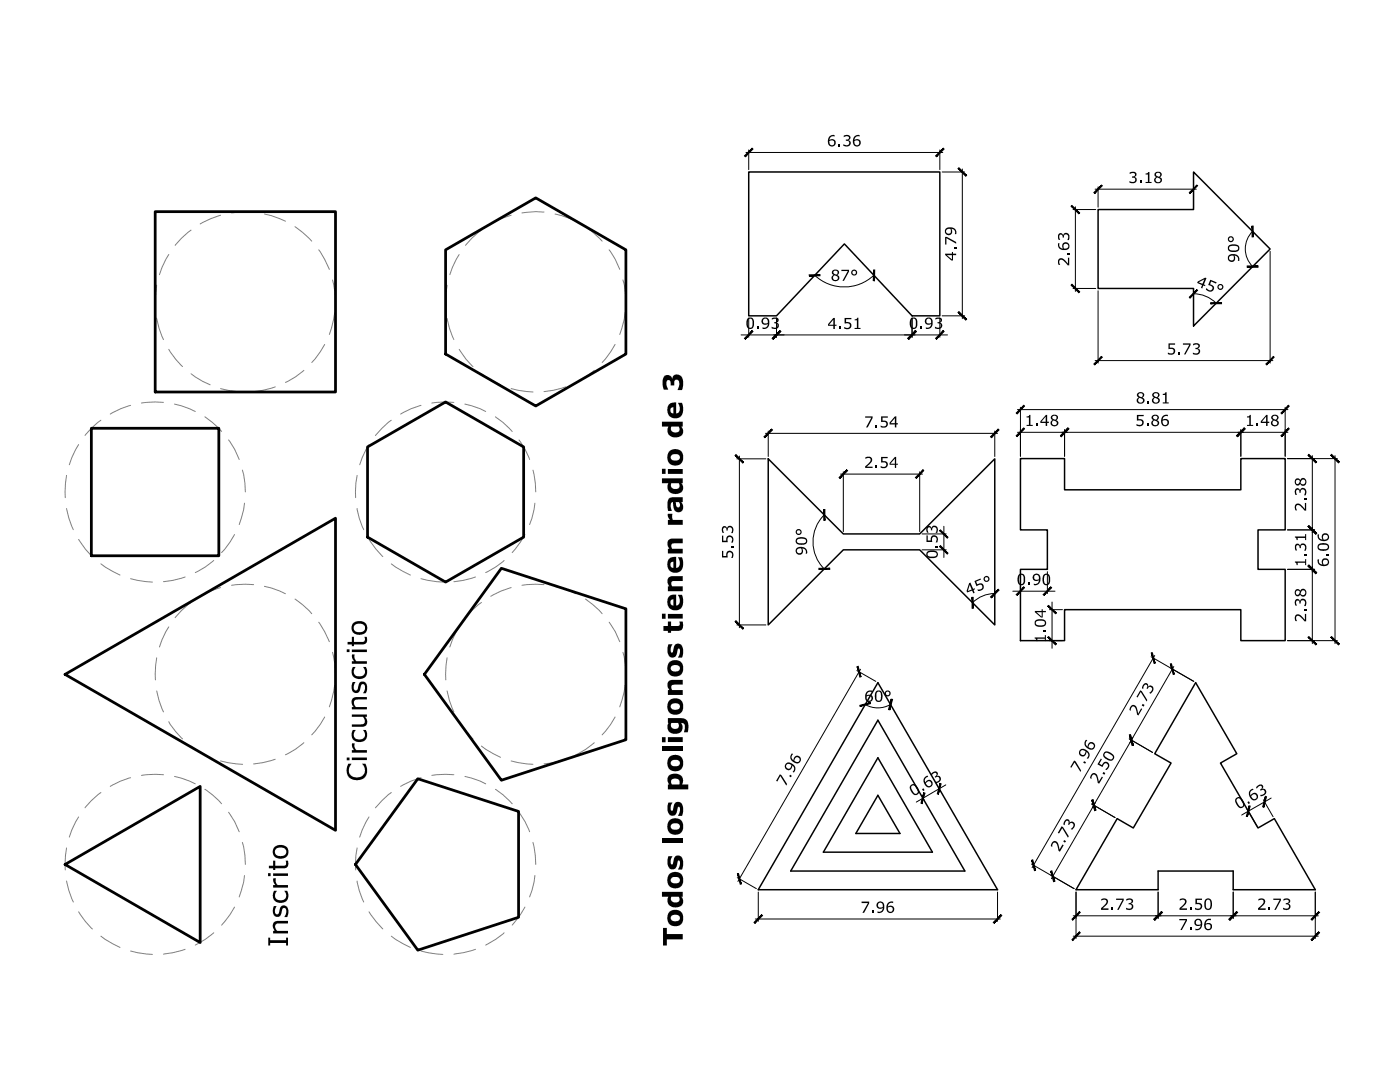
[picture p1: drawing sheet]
<svg xmlns="http://www.w3.org/2000/svg" width="279mm" height="216mm" viewBox="0 0 279 216" stroke-linecap="round" stroke-linejoin="round" font-family="sans-serif">
<!-- layer: 0 -->
<g fill="#000">
<path d="M167.3 28.8h.4v.4h-.4zM168.4 27l.7-.1 .6 .3v.5l-.4 .3 .4 .1 .1 .6-.5 .5-1-.1v-.3l.5 .2 .6-.2v-.6l-.6-.1v-.3h.5a.39 .39 0 0 0 0-.6 .39 .39 0 0 0-.6 0l-.3 .2zM225.5 34.4l.9-.1 .4 .2v.5l-.4 .3 .5 .3v.5l-.6 .5-.9-.2v-.3l.9 .2 .3-.4a.38 .38 0 0 0-.1-.4 .38 .38 0 0 0-.5 0h-.1v-.3h.2a.38 .38 0 0 0 .4-.5 .38 .38 0 0 0-.6-.2l-.4 .2zM227.5 36.1h.3v.4h-.3zM228.6 34.6l.8-.3v2h.4v.2h-1.2v-.2h.5v-1.5h-.5zM167.9 53.8h1.5v.4l-1 1.8h-.3l1.1-1.9h-1.3zM188.6 47.3h.4l1.8 1v.3l-1.9-1.1v1.3h-.3zM190.4 49.4h.4v.4h-.4zM211.3 46.6l.5-.1 .4 .4 .3-.4 .7 .1 .2 .4-.1 .9h-.3l.2-.4v-.4l-.2-.3h-.5l-.2 .2v.4h-.2l-.2-.5a.45 .45 0 0 0-.5 .2 .45 .45 0 0 0 .1 .6l.1 .2h-.3l-.2-.4v-.6zM213 50.5h.4v.3h-.4zM211.2 51.8l.5-.3h.3l1.1 1.1v-1.2h.3v1.5h-.3l-.9-.9-.4-.2h-.2l-.2 .3 .2 .8h-.3l-.2-.4zM241.5 55.8l1.3 .5-.1 .3-1-.4-.2 .5 .7 .4 .1 .5-.3 .5-.7 .1-.6-.4 .1-.3 .6 .4h.4l.2-.3-.1-.4-.8-.3z"/>
<path d="M132.6 75.1l.4-.3h.4l.5 .3 .3 .5 .2-.6 .3-.3h.7l.4 .3 .3 .3 .2 .8v.8l-.2 .9h-.9l.3-.8v-.6a.54 .54 0 0 0-.6-.6 .54 .54 0 0 0-.3 .8v.3h-.8v-.4a.46 .46 0 0 0-.1-.6 .46 .46 0 0 0-.6 .1l-.1 .8 .3 1h-.8l-.3-.9v-1zM151.1 65.2h.3v.4h-.3zM154 63.5l1-.1a.5 .5 0 0 1 .4 .5 .5 .5 0 0 1-.4 .5l.4 .3v.5l-.2 .3-.3 .1h-.7l-.2-.1v-.3l.7 .2a.45 .45 0 0 0 .4-.5 .45 .45 0 0 0-.5-.4h-.1v-.2l.3-.1a.37 .37 0 0 0 .2-.5 .37 .37 0 0 0-.6 0l-.4 .1zM167.5 65.2h.3v.4h-.3zM168.6 63.4h1.3v.3h-1v.6l.8 .1 .2 .3v.4l-.3 .5-.3 .1-.8-.1v-.3l.7 .1 .3-.1 .1-.3a.75 .75 0 0 0-1-.5zM170.5 63.7a.38 .38 0 0 0 .6-.3h.2v2h.4v.2h-1.2v-.2h.5v-1.5h-.5zM183.7 65.2h.3v.4h-.3zM186.7 63.5l.9-.1 .3 .1 .1 .5-.4 .4 .4 .2 .1 .4-.2 .3-.3 .3-1-.1v-.3l.8 .2 .2-.1 .1-.3a.45 .45 0 0 0-.5-.5h-.1v-.2l.3-.1a.37 .37 0 0 0 .2-.5 .37 .37 0 0 0-.6 0l-.3 .1zM233.2 68.5h1.3v.3h-1v.6l.8 .1 .3 .6-.2 .4-.3 .2-.4 .1-.6-.2v-.3l.9 .2 .2-.4a.65 .65 0 0 0-1-.4zM235.1 70.3h.4v.4h-.4zM236.1 68.5h1.5v.4l-1 1.8h-.3l1-1.9h-1.2zM238.1 68.6l.9-.1 .4 .3v.4l-.4 .3 .5 .4-.1 .6-.7 .3-.6-.1v-.4l.7 .2a.43 .43 0 0 0 .4-.5 .43 .43 0 0 0-.5-.3h-.1v-.3h.3a.37 .37 0 0 0 .2-.6 .37 .37 0 0 0-.6 0l-.4 .1z"/>
<path d="M172.7 83.1h1.4v.3l-.9 1.9h-.4l1.1-2h-1.2zM172.7 91.3l.9-.2 .4 .3v.7l-1 1h1.1v.3h-1.4v-.4l1-1a.5 .5 0 0 0-.2-.6 .5 .5 0 0 0-.7 .1l-.1 .1zM174.7 84.9h.4v.4h-.4zM174.7 92.9h.4v.5h-.4zM175.8 83.1h1.4v.2h-1.1v.6l.7 .1 .4 .4v.5l-.4 .4h-.7l-.3-.1v-.3l.8 .2 .3-.4-.1-.4-.2-.1h-.8zM175.8 91.2h1.4v.2h-1.1v.6h.6l.3 .2 .2 .6-.1 .3-.5 .3-.8-.1v-.3l.3 .2 .5-.1a.48 .48 0 0 0 .2-.7 .48 .48 0 0 0-.7-.1h-.3zM204.9 83.1h.3l.2-.3h.2v2h.5v.2h-1.2v-.2h.4v-1.5h-.4zM206.8 84.6h.4v.4h-.4zM226.9 82.8h1.3v.2h-1v.6l.7 .1 .3 .4v.6l-.2 .2-.5 .2-.7-.2v-.3l.5 .2a.5 .5 0 0 0 .7-.6 .5 .5 0 0 0-.8-.3h-.3zM228.8 84.6h.4v.4h-.4zM229 80.1h.3v.4h-.3zM232.1 78.6l.4-.1 .1-.2h.2v2h.4v.2h-1.1v-.2h.4v-1.5h-.4z"/>
<path d="M248.9 83.1h.3l.2-.3h.2v2h.5v.2h-1.2v-.2h.4v-1.5h-.4zM250.8 84.6h.3v.4h-.3zM258.6 97.5l.6-.1 .2 .5 .3-.5h.7l.3 .4v.6l-.1 .4h-.3l.1-.8a.43 .43 0 0 0-.5-.4 .43 .43 0 0 0-.3 .6v.1h-.3v-.4l-.1-.2a.5 .5 0 0 0-.5 .3 .5 .5 0 0 0 .1 .6l.1 .1h-.4l-.1-.5v-.4zM260.3 99.4h.4v.4h-.4zM133.3 102.5h.9l.1 1.2h2v1h-3v-1h.4l-.4-.5zM133.5 115.2l.5-.2h2.3v.9h-1.6a.62 .62 0 0 0-.7 .3 .62 .62 0 0 0 .1 .8h2.2v1h-3v-1h.3l-.4-.7v-.6zM133.3 107.9l.7-.4h2.3v.9h-1.6a.64 .64 0 0 0-.7 .3 .64 .64 0 0 0 .1 .8h2.2v.9h-3v-.9h.3l-.4-.8zM144.2 105.1l.5-.1 .4 .4 .3-.5 .6 .1 .4 .6-.2 .8h-.3l.2-.8-.3-.4-.5 .2-.1 .5h-.2v-.2a.38 .38 0 0 0-.5-.4 .38 .38 0 0 0-.2 .6l.2 .4h-.3l-.1-.2-.1-.6zM144.1 109.9h.2v1h.6l.1-.6 .2-.3 .5-.1 .3 .1 .4 .6-.2 .7h-.3l.2-.7-.2-.4h-.2h-.3l-.2 .3v.7h-1.1zM144.1 106.9h.2v1h.6l.1-.6 .2-.4h.8l.4 .6-.2 .8h-.3l.2-.7-.4-.5-.3 .1-.2 .3v.7h-1.1zM145.9 109h.4v.3h-.4zM185 105.1l.5-.2 .4 .5 .4-.5 .5 .1 .4 .6-.1 .7h-.4l.2-.5-.1-.5-.6-.1-.2 .6h-.2l-.1-.3a.39 .39 0 0 0-.6-.1 .39 .39 0 0 0 .1 .6l.1 .3h-.3l-.1-.8z"/>
<path d="M184.9 106.8h.3v1.1h.5l.1-.7 .2-.3 .5-.1 .3 .1 .4 .6-.1 .7h-.4l.2-.7-.2-.3-.2-.1h-.3l-.2 .3v.7h-1.1zM186.7 108.9h.4v.3h-.4zM194.5 115.9l1.2-.5 .1 .2-1 .5 .3 .5 .4-.2h.4l.4 .5v.4l-.3 .4-.8 .2-.1-.3 .8-.1a.5 .5 0 0 0 0-.8 .5 .5 0 0 0-.8 .1l-.2 .2zM205.2 116.3h.4v.4h-.4zM258.5 108.7l.3-.2h.3l.3 .4 .4-.5 .6 .1 .3 .5-.1 .9h-.3l.2-.4-.2-.7h-.6l-.1 .6h-.2l-.2-.6a.49 .49 0 0 0-.5 .3 .49 .49 0 0 0 .1 .6l.1 .1h-.3l-.1-.1zM258.6 119.6l.5-.1 .3 .5 .3-.5 .7 .1 .3 .5-.1 .8h-.3l.2-.7-.3-.4a.45 .45 0 0 0-.5 .1 .45 .45 0 0 0-.1 .5h-.3l-.1-.5a.48 .48 0 0 0-.6 .2 .48 .48 0 0 0 .2 .6l.1 .1h-.4l-.1-.4v-.5zM258.5 100.7l.3-.2h.6l1 1.1v-1.2h.3v1.5h-.4l-.6-.8-.5-.3a.58 .58 0 0 0-.6 .4 .58 .58 0 0 0 .3 .6h-.3l-.2-.2zM258.4 112h2.1v-.4h.2v1.2h-.2v-.5h-1.5v.5h-.2l-.1-.5h-.3zM258.4 107h2.1v-.4h.2v1.2h-.2v-.5h-1.5v.5h-.2zM260.3 110.5h.4v.4h-.4zM264.8 110.5h.4v.4h-.4zM70.3 130.6h.5l-.1 .6 .4 .7h2.1v.5h-3v-.5h.5l-.4-.6z"/>
<path d="M70.4 136.1h.5l-.3 1a.47 .47 0 0 0 .4 .7 .47 .47 0 0 0 .4-.7l.3-.8 .4-.3h.4l.7 .6 .1 1-.3 .7h-.5l.3-.6v-.5a.48 .48 0 0 0-.4-.7 .48 .48 0 0 0-.4 .7l-.4 .9-.3 .2-.7-.1-.4-.8v-.7zM70.4 133.1h.6l-.4 .7 .1 .8 .4 .3 .6 .1 .5-.1 .5-.3 .1-.8-.3-.7h.5l.3 .6v.7l-.2 .5-.3 .3-.8 .3h-.7l-.5-.3-.5-.4-.1-.5v-.6zM70.2 127.1h.4v1h1.6a.61 .61 0 0 0 .6-.3 .61 .61 0 0 0-.1-.7l.5 .1 .1 .7-.3 .5-.5 .2h-1.9v.3h-.4v-.3h-.8v-.5h.8zM70.5 139.3l.4-.2h2.3v.5h-1.8a.77 .77 0 0 0-.8 .6 .77 .77 0 0 0 .4 .8l2.2 .1v.4h-3v-.4h.4l-.5-1 .1-.4zM133.4 128.6h.8l-.4 1a.45 .45 0 0 0 .4 .6l.4-1.3 .2-.3 .4-.2 .6 .2 .4 .5 .1 1.3-.2 .8h-.8l.4-1.2a.32 .32 0 0 0 0-.4 .32 .32 0 0 0-.4-.1l-.4 1.4-.5 .3h-.5l-.4-.4-.3-.6v-1zM133.3 136l.7-.3h2.3v.9h-1.6a.63 .63 0 0 0-.7 .3 .63 .63 0 0 0 .1 .8h2.2v1h-3v-1h.3l-.4-.8zM132.4 124.9h.9v-.9h.6v.9h1.1a.54 .54 0 0 0 .6-.2 .54 .54 0 0 0 0-.7h.7v.6l-.2 1-.4 .2-1.8 .1v.4h-.6v-.4h-.9zM208.3 125.7h.4v.3h-.4zM206.5 127.2h2v-.5h.2v1.2h-.2v-.4h-1.5v.4h-.2v-.3l-.3-.2zM227.6 137.7l.3 .2 1.1 1.8-.2 .3-1.1-1.9-.7 1.1-.2-.1zM228.2 136.6l.3-.3h.3l.3 .3v.4l.6-.2 .4 .3 .1 .7-.6 .6-.3-.2 .5-.3 .1-.3a.42 .42 0 0 0-.3-.5 .42 .42 0 0 0-.5 .3l-.1 .1-.2-.1 .1-.3a.35 .35 0 0 0-.3-.5 .35 .35 0 0 0-.4 .4v.5l-.3-.1zM258.6 122.8l.2-.2 .8 .2 .8 .9v-1.2h.3v1.5h-.4l-.8-1-.3-.1-.5 .1-.1 .4 .3 .5h-.3l-.2-.5z"/>
<path d="M260.3 121.6h.4v.3h-.4zM70.3 148.3h.5l-.1 .7 .4 .7h2.1v.5h-3v-.5h.5l-.4-.7zM69.5 152.4h.6l-.5 1.1 .2 1 .8 .6h.8l.8-.2 .4-.4 .2-.6v-.6l-.5-.9h.6l.4 1v.8l-.5 .9-.6 .4-.8 .2-.9-.1-.7-.3-.4-.6-.2-.8v-.7zM70.4 145.7h.6l-.4 .7v.6l.3 .3 1 .3 .6-.2 .3-.3v-.7l-.3-.7h.5l.3 .6v.6l-.2 .6-.3 .3-.8 .3-.8-.1-.4-.2-.5-.4-.1-.5v-.6zM70.2 142.6h3v.4h-.3l.3 .6 .1 .5-.4 .8-.4 .1h-2.3v-.4l2-.1a.78 .78 0 0 0 .6-.6 .78 .78 0 0 0-.3-.8l-2.3-.1zM132.1 149h4.2v.9h-4.2zM155.6 154.5l.3 .2 1.2 1.7-.2 .3-1.2-1.9-.6 1.1-.2-.1zM157.7 154.6l.3 .2-.2 .3-.3-.2zM184 157.5l.3-.2 .2 .4-.3 .1zM185.8 154.4l.6-.4h.5l.3 .3-.2 .5h.5l.2 .3 .1 .5-.2 .3-.3 .3-.6 .1-.2-.3 .6-.1 .3-.2v-.5a.36 .36 0 0 0-.6-.1l-.2 .1-.1-.2 .3-.2a.36 .36 0 0 0-.1-.6 .36 .36 0 0 0-.5 .3l-.3 .3-.2-.3zM214.4 151.8l.3 .1 1.1 1.8-.2 .3-1.2-1.9-.6 1.1-.2-.1zM216.4 151.9l.3 .2-.1 .3-.4-.2z"/>
<path d="M217.8 154.5l.4-.3 .5 .2 .3 .4 .3 1.2 .6-1 .2 .1-.7 1.3-.3-.2-.2-1-.3-.5a.55 .55 0 0 0-.6 .1 .55 .55 0 0 0-.2 .6l-.3-.1zM220.2 154l.4 .2-.2 .4-.4-.2zM219.7 151.4l.2 .1-.5 .9 .5 .3 .3-.5 .3-.2h.5l.3 .3 .1 .6-.6 .8-.3-.2 .6-.5v-.4l-.2-.2a.66 .66 0 0 0-.9 .7l-1-.6zM225.6 141l.4-.3 .6 .1 .3 .5 .2 1.1 .6-1.1 .3 .2-.8 1.3-.3-.3-.3-1.2a.5 .5 0 0 0-.6-.3 .5 .5 0 0 0-.3 .7v.1l-.3-.1zM228 140.4l.4 .3-.2 .3-.3-.2zM250.7 157l.5-.4 .3-.1a.5 .5 0 0 1 .6 .3 .5 .5 0 0 1-.2 .6l.6 .1 .2 .6-.3 .6-.8 .2-.1-.3 .7-.2 .2-.3-.1-.3-.2-.2-.5 .2-.2-.2 .4-.3a.34 .34 0 0 0-.1-.5 .34 .34 0 0 0-.5 .2l-.3 .4zM54.6 175.2h.5l-.1 .8 .4 .6h2.1v.5h-3v-.5h.4l-.3-.6zM54.7 177.7h.5l-.3 .8 .1 .7 .2 .2 .6 .2h.8l.4-.4 .1-.6-.3-.9h.5l.3 .8-.1 .6-.2 .5-.4 .4-.6 .2-.8-.1-.5-.2-.5-.8v-.8zM54.5 171.7h.4v1h1.6a.6 .6 0 0 0 .6-.3 .6 .6 0 0 0-.1-.7h.5v.2l.1 .6-.3 .5-.4 .3h-2v.3h-.4v-.3h-.8v-.6h.8zM133.4 170.9l.8-.1-.4 1a.5 .5 0 0 0 .4 .7l.4-1.4 .5-.4 .6 .1 .5 .6 .1 1.3-.2 .8h-.8l.4-1.2a.32 .32 0 0 0 0-.4 .32 .32 0 0 0-.4-.1l-.3 1.1-.2 .4-.9 .2-.4-.4-.3-.6v-1zM133.4 160.2l.8-.1-.4 1a.38 .38 0 0 0 0 .5 .38 .38 0 0 0 .5 .1l.3-1.2 .5-.5 .6 .1 .5 .5 .1 1.4-.2 .8h-.8l.4-1.2a.32 .32 0 0 0 0-.5 .32 .32 0 0 0-.4 0l-.3 1.1-.2 .4-.9 .2-.4-.4-.3-.7v-.9zM132.1 167.2h4.2v1h-4.2z"/>
<path d="M211.9 164.9l.3 .1 1.1 1.9-.2 .3-1.1-1.9-.6 1-.3-.1zM210 168.1l.4-.3 .5 .2 .4 .6 .1 .9 .6-1 .3 .1-.8 1.4-.3-.3-.3-1.3a.5 .5 0 0 0-.7-.2 .5 .5 0 0 0-.2 .7l-.3-.1zM212.4 167.6l.4 .2-.3 .3-.3-.2zM212.5 163.8l.5-.4 .4 .2v.6l.3-.3h.4l.3 .3 .1 .7-.6 .7-.2-.2 .5-.5v-.5a.43 .43 0 0 0-.5-.2 .43 .43 0 0 0-.4 .4l-.2-.1 .2-.3a.35 .35 0 0 0-.4-.4 .35 .35 0 0 0-.3 .4l-.1 .5-.3-.2zM222.7 179.3h1.6v.3l-1 2h-.3l1-2h-1.3zM248.9 160l.3-.1 .3 .4-.3 .1zM254.1 179.3h1.5v.3l-1 2h-.3l1.1-2h-1.3zM54.6 180.8h.6l-.4 1a.48 .48 0 0 0 .5 .6 .48 .48 0 0 0 .4-.6l.4-1 .3-.1 .7 .1 .5 .8v.6l-.3 .8h-.5l.3-.6v-.6a.48 .48 0 0 0-.5-.6 .48 .48 0 0 0-.4 .6l-.3 1-.3 .2-.8-.2-.2-.4-.2-.6zM53.5 187.1h.4v.5h3.2v-.5h.4v1.6h-.4v-.5h-3.2v.5h-.4zM54.6 184.1l.7-.3h2.2v.5h-1.8a.76 .76 0 0 0-.8 .5 .76 .76 0 0 0 .3 .9h2.3v.6h-3v-.6h.3l-.4-.8zM132.3 185.2h.8v1.2h3.2v1h-3.2v1.3h-.8zM171.9 179.9h1.6v.3l-1 1.9h-.4l1.1-1.9h-1.3z"/>
<path d="M174 181.7h.4v.4h-.4zM219.8 179.4l.8-.1 .5 .2v.5l-.1 .4-1 .9h1.2v.3h-1.5v-.4l.8-.7 .3-.6v-.3l-.3-.1-.7 .2zM221.8 181.1h.4v.5h-.4zM224.8 179.4l.8-.1 .4 .2 .1 .5-.4 .3 .5 .4-.1 .5-.2 .3-.4 .1-.8-.1v-.4l.7 .2 .3-.1 .2-.2-.2-.5h-.5v-.3l.6-.2v-.4l-.6-.1-.4 .2zM235.4 183.4h1.5v.3l-1 1.9h-.3l1-2h-1.2zM235.4 179.4l.8-.1 .5 .2 .1 .5-.1 .4-1 .9h1.2v.3h-1.5v-.4l.8-.7 .3-.5-.1-.4-.2-.1-.8 .2zM237.5 181.1h.3v.5h-.3zM237.4 185.2h.4v.4h-.4zM238.6 179.3h1.3v.3h-1v.6h.7l.3 .3v.6l-.4 .4-.5 .1-.5-.1v-.4l.8 .2 .3-.4v-.3l-.3-.2-.7 .1zM251.1 179.4l.9-.1 .4 .2 .1 .5-.2 .4-.9 .9h1.2v.3h-1.5v-.4l.8-.7 .3-.6a.57 .57 0 0 0-.5-.4 .57 .57 0 0 0-.6 .2zM253.1 181.1h.4v.5h-.4zM256.1 179.4l.9-.1 .4 .1 .1 .6-.4 .3 .4 .2v.5l-.5 .6-.9-.1v-.4l.6 .2 .5-.1v-.6l-.6-.1v-.3h.4a.39 .39 0 0 0 .1-.6 .39 .39 0 0 0-.6 0l-.4 .1z"/>
<path d="M165.5 27.3l.5-.3h.6v.2h-.6l-.4 .5v.2l.6-.1 .5 .3 .1 .6-.5 .5h-.6l-.4-.4-.1-.8zM165.5 28.5a.5 .5 0 0 0 1 0 .5 .5 0 0 0-1 0z"/>
<path d="M170.5 27.3l.5-.3h.6v.2h-.7l-.4 .7 .7-.1 .5 .3 .1 .6-.5 .5h-.6l-.4-.4-.1-.8zM170.5 28.1v.5l.3 .3a.52 .52 0 0 0 .7-.6 .52 .52 0 0 0-1-.2z"/>
<path d="M230.5 34.5l.3-.2h.6l.4 .3v.4l-.3 .4 .3 .2 .1 .5-.4 .4-.7 .1-.4-.4v-.5l.3-.4-.3-.3zM230.8 34.6a.47 .47 0 0 0 .4 .6 .42 .42 0 0 0 .3-.6 .42 .42 0 0 0-.7 0zM230.8 35.5l-.2 .3 .1 .3 .5 .3a.46 .46 0 0 0 .4-.6 .46 .46 0 0 0-.6-.3z"/>
<path d="M166.1 54l.4-.2h.4l.5 .3 .1 .4-.4 .4 .4 .2v.6l-.5 .4h-.6l-.4-.4-.1-.3 .2-.4a.17 .17 0 0 0 .2-.2 .17 .17 0 0 0-.2-.1zM166.5 54a.42 .42 0 0 0-.1 .6 .42 .42 0 0 0 .5 .2l.2-.2a.43 .43 0 0 0-.1-.5 .43 .43 0 0 0-.5-.1zM166.4 55l-.2 .5 .2 .3 .5 .1 .3-.3a.61 .61 0 0 0-.8-.6z"/>
<path d="M169.9 54.4a.6 .6 0 0 1 1.2 0 .6 .6 0 0 1-1.2 0zM170.1 54.4a.35 .35 0 0 0 .7 0 .35 .35 0 0 0-.7 0z"/>
<path d="M188.7 45.7l.5-.3 1.1 .1 .5 .5 .1 .6-.3 .1-.1-.7-.2-.3h-.4l.1 .3-.1 .6-.4 .3h-.5l-.4-.5zM188.8 46.1a.51 .51 0 0 0 1 0 .51 .51 0 0 0-1 0z"/>
<path d="M188.6 50.6h1.4v-.3h.2v.3h.6v.3h-.6v1.1h-.3l-1.3-1.1zM189 50.9l1 .9v-.9z"/>
<path d="M211.1 48.6l.3-.1 .1 .8 .2 .2 .4 .1-.1-.3 .1-.7 .3-.2h.6l.4 .5v.6l-.6 .4-1.1-.1-.5-.5zM212.4 48.7l-.2 .5a.43 .43 0 0 0 .3 .4 .43 .43 0 0 0 .5-.2l.2-.2v-.3l-.4-.3z"/>
<path d="M239 56.2l1.5-.8 .3 .1-.5 1.3 .3 .1-.1 .2-.4-.1-.2 .6-.2-.2 .2-.5-1-.4zM239.2 56.3l.8 .3 .4-.9z"/>
<path d="M243 57.3a.6 .6 0 0 1 1.2 0 .6 .6 0 0 1-1.2 0zM243.2 57.2a.36 .36 0 0 0 .7 0 .36 .36 0 0 0-.7 0z"/>
<path d="M245.1 47.7a.6 .6 0 0 1 1.2 0 .6 .6 0 0 1-1.2 0zM245.3 47.7a.35 .35 0 0 0 .7 0 .35 .35 0 0 0-.7 0z"/>
<path d="M245.2 51l.5-.3 1.1 .1 .5 .5v.7l-.3 .1v-.8l-.6-.3 .1 .3-.1 .7-.4 .3-.5-.1-.4-.4zM245.3 51.5a.5 .5 0 0 0 1 0 .5 .5 0 0 0-1 0z"/>
<path d="M245.3 48.9l.6-.1 1.1 .1 .3 .4v.6l-.2 .2-.5 .2-1.1-.1-.4-.4v-.5zM245.4 49.2a.57 .57 0 0 0 .1 .7 .57 .57 0 0 0 .7 .1l.5-.1a.43 .43 0 0 0 .4-.4 .43 .43 0 0 0-.5-.4z"/>
<path d="M149.1 63.6l.4-.2h.5l.4 .5 .1 1-.4 .7h-.7l-.4-.4v-1.1zM149.4 63.7l-.1 .5v.7l.2 .5a.74 .74 0 0 0 .7-1.1l-.1-.4a.47 .47 0 0 0-.7-.2z"/>
<path d="M152.1 63.7l.4-.3h.5l.5 .4-.1 1.3-.5 .5h-.6l-.1-.3h.7l.2-.2 .1-.5-.3 .2-.7-.1-.2-.5zM152.2 64.1a.55 .55 0 0 0 1.1 0 .55 .55 0 0 0-1.1 0z"/>
<path d="M166.3 63.4h.3v1.4h.3v.2h-.3v.6h-.3v-.6h-1v-.3zM166.3 63.8l-.8 1h.8z"/>
<path d="M181.7 63.6l.4-.2h.5l.4 .3 .1 1.3-.4 .6h-.7l-.4-.4v-1zM182.1 63.6l-.2 .3v1.2l.2 .2 .4 .1 .3-.5v-.9l-.2-.3z"/>
<path d="M184.7 63.7l.4-.3h.5l.5 .4-.1 1.3-.6 .5h-.5l-.1-.3h.7l.2-.2 .1-.5-.3 .2-.7-.1-.2-.5zM184.8 64.1a.55 .55 0 0 0 1.1 0 .55 .55 0 0 0-1.1 0z"/>
<path d="M227 78.5l.6-.3 .4 .1 .4 .4-.2 .4a.2 .2 0 0 0-.2 .3 .2 .2 0 0 0 .3 .1l.1 .7-.5 .3h-.7l-.3-.3v-.5l.1-.2a.27 .27 0 0 0 .1-.2 .27 .27 0 0 0-.2-.3zM227.4 78.5a.41 .41 0 0 0-.1 .6 .41 .41 0 0 0 .6 0 .41 .41 0 0 0 0-.6zM227.3 79.4l-.2 .6 .3 .3h.4a.45 .45 0 0 0 .3-.5 .45 .45 0 0 0-.5-.4z"/>
<path d="M230 78.5l.4-.2h.7l.3 .4-.1 .4a.2 .2 0 0 0-.2 .3 .2 .2 0 0 0 .2 .1l.1 .7-.5 .3h-.6l-.4-.3v-.5l.1-.2a.27 .27 0 0 0 .2-.2 .27 .27 0 0 0-.2-.3zM230.4 78.5a.42 .42 0 0 0 0 .6 .42 .42 0 0 0 .6 0 .42 .42 0 0 0 0-.6zM230.3 79.5l-.1 .2 .1 .5 .2 .1h.4a.44 .44 0 0 0 .2-.5 .44 .44 0 0 0-.4-.4z"/>
<path d="M133.1 91.3a1.65 1.65 0 0 1 3.3 0 1.65 1.65 0 0 1-3.3 0zM134.1 90.8l-.2 .2a.75 .75 0 0 0 .2 .8 .75 .75 0 0 0 .9 .1l.2-.1a.66 .66 0 0 0 .5-.8 .66 .66 0 0 0-1-.4z"/>
<path d="M133.6 80.6l.5-.2 .8-.1v2.2h.2l.4-.3 .2-.4v-.6l-.4-.8h.8l.2 .8v.8l-.1 .7-.3 .4-.6 .3-.9 .1-.9-.6-.3-.6v-.7l.1-.5zM133.9 81.4l-.1 .5a.53 .53 0 0 0 .6 .6v-1.2z"/>
<path d="M132.1 95.4h4.2v1h-.3l.3 .7-.1 .9-.9 .5h-.9l-.6-.2-.4-.4-.2-.5 .2-1h-1.3zM134 96.4l-.1 .6 .1 .3 .5 .3h.5a.67 .67 0 0 0 .6-.5 .67 .67 0 0 0-.1-.7z"/>
<path d="M133.3 93.6h3v1h-3zM132.1 93.5h.7v1.1h-.7z"/>
<path d="M132.1 84.1h4.2v1h-.3l.3 .7-.1 .9-.4 .3-.7 .3h-.7l-.7-.3-.5-.8 .2-1.1h-1.3zM134 85.1l-.1 .6 .2 .3 .5 .3h.6a.72 .72 0 0 0 .3-1.2z"/>
<path d="M178.6 83.1h.3v1.3h.3v.3h-.3v.6h-.3v-.6h-1.1v-.4zM178.6 83.4l-.9 1h.9z"/>
<path d="M178.6 91.2h.2v1.3h.4v.2h-.4v.7h-.2v-.7h-1.1v-.3zM178.6 91.5l-.9 1h.9z"/>
<path d="M208.7 82.8h.3v1.3h.3v.3h-.3v.6h-.3v-.6h-1.1v-.3zM208.7 83.1l-.9 1h.9z"/>
<path d="M209.9 82.9l.3-.2 .7 .1 .2 .3-.1 .5a.19 .19 0 0 0-.2 .2 .19 .19 0 0 0 .3 .2l.1 .3-.1 .4-.3 .3-.5 .1-.4-.2-.2-.3v-.4l.1-.2a.22 .22 0 0 0 .2-.3 .22 .22 0 0 0-.3-.1v-.4zM210.1 83.3a.39 .39 0 0 0 .7 0 .39 .39 0 0 0-.7 0zM210.2 83.9l-.2 .3v.4l.3 .2a.46 .46 0 0 0 .6-.4 .46 .46 0 0 0-.6-.5z"/>
<path d="M230 82.9l.3-.2 .7 .1 .3 .5-.1 .3a.19 .19 0 0 0-.2 .2 .19 .19 0 0 0 .2 .2l.1 .2v.5l-.6 .4-.6-.1-.2-.2-.1-.6 .1-.1a.28 .28 0 0 0 .2-.3 .28 .28 0 0 0-.2-.3l-.1-.3zM230.2 83.3a.41 .41 0 0 0 .8 0 .41 .41 0 0 0-.8 0zM230.3 83.9l-.2 .5a.48 .48 0 0 0 .5 .5 .48 .48 0 0 0 .4-.6 .48 .48 0 0 0-.6-.4z"/>
<path d="M232 83l.6-.3 .5 .1v.3l-.5-.1-.3 .2-.3 .5 .8-.1 .4 .3 .1 .6-.5 .5-.7-.1-.3-.4-.1-.7zM232 84.3a.51 .51 0 0 0 1 0 .51 .51 0 0 0-1 0z"/>
<path d="M252.7 82.8h.3v1.3h.3v.3h-.3v.6h-.3v-.6h-1.1v-.3zM252.7 83.1l-.9 1h.9z"/>
<path d="M253.9 82.9l.3-.2 .7 .1 .3 .5-.2 .3a.19 .19 0 0 0-.1 .2 .19 .19 0 0 0 .2 .2l.1 .2-.1 .5-.6 .4-.5-.1-.3-.2-.1-.6 .2-.1a.28 .28 0 0 0 .2-.3 .28 .28 0 0 0-.3-.3v-.3zM254.1 83.3a.4 .4 0 0 0 .8 0 .4 .4 0 0 0-.8 0zM254.2 83.9l-.3 .5a.48 .48 0 0 0 .6 .5 .48 .48 0 0 0 .4-.6 .48 .48 0 0 0-.6-.4z"/>
<path d="M258.5 95.7l.3-.3h.4l.3 .4 .5-.4 .5 .2 .2 .4-.1 .7-.3 .2-.6-.1a.28 .28 0 0 0-.3-.2 .28 .28 0 0 0-.2 .3l-.5-.1-.3-.3zM258.8 95.7l-.2 .4a.37 .37 0 0 0 .3 .5 .37 .37 0 0 0 .4-.4 .35 .35 0 0 0-.1-.4 .35 .35 0 0 0-.4-.1zM259.8 95.7l-.3 .6 .4 .3h.3l.3-.2v-.5l-.2-.2z"/>
<path d="M133.5 119l.6-.3 .8-.1v2.2l.4-.1 .4-.5v-.6l-.4-.9h.8l.2 1.6-.1 .7-.4 .5-.6 .3h-.8l-.9-.6-.2-.4-.1-.8 .1-.5zM134 119.7l-.2 .3a.61 .61 0 0 0 .6 .8v-1.2z"/>
<path d="M133.5 111.5l.6-.3 .8-.1v2.2h.2l.4-.2 .2-.5v-.6l-.4-.8h.8l.2 .8v.8l-.3 1-.9 .5h-.7l-.7-.4-.4-.5-.1-.6 .1-.8zM133.9 112.3l-.1 .4a.53 .53 0 0 0 .6 .6v-1.2z"/>
<path d="M134.9 100.2v.5a.45 .45 0 0 0 .6 .5 .45 .45 0 0 0 .2-.7l-.2-.3zM133.5 99.5l.6-.3h2.2v1h-.3l.3 .6v.7l-.3 .6-.4 .1-.8-.1-.3-.6-.2-.9a.25 .25 0 0 0-.2-.4 .25 .25 0 0 0-.2 .3l-.1 .7 .3 .8h-.8l-.1-1.8z"/>
<path d="M158.8 106.2a.6 .6 0 0 1 1.2 0 .6 .6 0 0 1-1.2 0zM159.1 106.2a.34 .34 0 0 0 .6 0 .34 .34 0 0 0-.6 0z"/>
<path d="M158.9 109.5l.6-.4 1.1 .1 .4 .5 .1 .8h-.3l.1-.4-.2-.4-.6-.3 .2 .4-.1 .6-.4 .3h-.5l-.4-.4-.1-.5zM159 109.9a.52 .52 0 0 0 1 0 .52 .52 0 0 0-1 0z"/>
<path d="M158.9 107.6l.5-.4 1.2 .1 .5 .3v.7l-.7 .4h-1.1l-.5-.5zM159.2 107.6l-.2 .5 .3 .3h1.1l.4-.3a.65 .65 0 0 0-.9-.6z"/>
<path d="M184.9 110.2l.5-.3h1.2l.5 .3v.7l-.5 .4h-1.2l-.5-.4zM185.2 110.3l-.1 .4 .3 .3 1.1 .1 .3-.2a.62 .62 0 0 0-.2-.7 .62 .62 0 0 0-.6-.1z"/>
<path d="M193.4 116.4l.3-.2 .5 1.3 .3-.1 .1 .2-.3 .1 .2 .6-.2 .1-.3-.6-1 .4-.1-.3zM193.5 116.7l-.3 1.2 .7-.3z"/>
<path d="M196.3 115.5a.6 .6 0 0 1 1.2 0 .6 .6 0 0 1-1.2 0zM196.5 115.5a.37 .37 0 0 0 .7 0 .37 .37 0 0 0-.7 0z"/>
<path d="M203.2 114.8l.2-.3h.5l.4 .1 .2 .4 .1 1.1-.4 .6h-.7l-.3-.3-.1-1.1zM203.6 114.8l-.2 .3v.9a.47 .47 0 0 0 .6 .5 .47 .47 0 0 0 .3-.7l-.1-1z"/>
<path d="M206.2 114.8l.4-.3h.4l.4 .1 .2 .3v1.2l-.2 .3-.4 .3-.6 .1-.1-.4 .4 .1 .4-.1 .2-.6-.3 .1-.7-.1-.2-.5zM206.4 115.2a.51 .51 0 0 0 1 0 .51 .51 0 0 0-1 0z"/>
<path d="M208.2 114.8l.5-.3h.4l.3 .2 .2 .5v.9l-.3 .6-.7 .1-.4-.3-.1-.6zM208.6 114.8l-.2 .2v1a.47 .47 0 0 0 .6 .5 .47 .47 0 0 0 .3-.7l-.1-.9-.3-.2z"/>
<path d="M258.5 117.8l.6-.3 .4 .4 .2-.4h.6l.4 .6-.1 .6-.5 .4-.3-.1-.3-.4-.3 .3-.4 .1-.4-.6zM258.8 117.8l-.2 .5a.37 .37 0 0 0 .5 .4 .37 .37 0 0 0 .3-.5l-.2-.3zM259.8 117.8l-.1 .3a.43 .43 0 0 0 .2 .6 .43 .43 0 0 0 .6-.3l-.2-.6z"/>
<path d="M263 108.7l.6-.3h1l.6 .3v.6l-.2 .5-.4 .1-1.2-.1-.4-.4zM263.3 108.8v.1a.59 .59 0 0 0 .2 .6 .59 .59 0 0 0 .6 .1h.5l.4-.3a.65 .65 0 0 0-.3-.6 .65 .65 0 0 0-.7 0z"/>
<path d="M263 111.6h.3v.7l.6 .3-.1-.4 .1-.5 .3-.3h.5l.5 .5v.6l-.5 .4-1.2-.1-.5-.5zM264 112.2a.5 .5 0 0 0 1 0 .5 .5 0 0 0-1 0z"/>
<path d="M263 106.6h.3v.7l.6 .4-.1-.5 .1-.5 .3-.3 .6 .1 .4 .4v.6l-.5 .4h-1.1l-.6-.5zM264.1 106.8l-.1 .5a.48 .48 0 0 0 .4 .4 .48 .48 0 0 0 .5-.3l.1-.4-.1-.2z"/>
<path d="M69.2 129.6h.6v.5h-.6zM70.2 129.6h3v.5h-3z"/>
<path d="M70.5 124.4l.9-.5h.7l.7 .3 .3 .4 .2 .6v.5l-.3 .5-.5 .4-.7 .1-1.1-.3-.4-.4-.2-.6zM70.9 124.7l-.3 .3v.5l.3 .5 .5 .1h.7l.7-.3v-.8l-.2-.3-.6-.3h-.6z"/>
<path d="M133.1 141a1.65 1.65 0 0 1 3.3 0 1.65 1.65 0 0 1-3.3 0zM134 140.5l-.1 .3a.88 .88 0 0 0 1.3 .8 .67 .67 0 0 0 .5-.9 .67 .67 0 0 0-.9-.4z"/>
<path d="M133.1 133.4a1.65 1.65 0 0 1 3.3 0 1.65 1.65 0 0 1-3.3 0zM134.1 132.9l-.2 .1a.72 .72 0 0 0 .2 .9 .72 .72 0 0 0 .8 .1h.1a.66 .66 0 0 0 .7-.8 .66 .66 0 0 0-.9-.5z"/>
<path d="M133.3 122.5h3v.9h-3zM132.1 122.5h.7v1h-.7z"/>
<path d="M172.9 138.1l.5-.3h.6v.3h-.7l-.3 .5v.2l.8-.2 .3 .3v.8l-.3 .3h-.7l-.4-.4v-1zM172.9 139.3a.51 .51 0 0 0 1 0 .51 .51 0 0 0-1 0z"/>
<path d="M174.9 137.9l.7-.1 .5 .4v1.2l-.4 .6h-.7l-.3-.3-.1-.9zM175.2 138l-.3 .4v.9a.48 .48 0 0 0 .6 .5 .48 .48 0 0 0 .3-.7l-.1-.9z"/>
<path d="M176.6 138.4a.6 .6 0 0 1 1.1 0 .6 .6 0 0 1-1.1 0zM176.8 138.4a.36 .36 0 0 0 .7 0 .36 .36 0 0 0-.7 0z"/>
<path d="M206.6 123.9l.6-.3h1l.5 .3 .1 .6-.2 .4-.4 .1h-1.2l-.5-.4zM206.9 123.9l-.2 .3 .2 .5 1.1 .1 .5-.3a.66 .66 0 0 0-.3-.6 .66 .66 0 0 0-.7 0z"/>
<path d="M206.5 121.9h1.4v-.3h.2v.3h.6v.3h-.6v1h-.3l-1.3-1zM206.9 122.2l1 .8v-.8z"/>
<path d="M69.2 151.2h.6v.5h-.6zM70.2 151.2h3v.5h-3z"/>
<path d="M133.3 154.9l.4-.3 .7-.2h.6l.7 .2 .4 .4 .2 .4v.7l-.2 .4h1.3v1h-4.1v-1h.3l-.4-.6zM134.1 155.5l-.2 .3 .2 .7h1.5v-.4a.93 .93 0 0 0-1.5-.6z"/>
<path d="M133.1 152.3a1.65 1.65 0 0 1 3.3 0 1.65 1.65 0 0 1-3.3 0zM134.1 151.8l-.2 .2a.75 .75 0 0 0 .2 .8 .75 .75 0 0 0 .9 .1h.2a.66 .66 0 0 0 .5-.9 .66 .66 0 0 0-1-.4z"/>
<path d="M133.3 143.3h2.7l.9 .2 .5 .9-.1 1.7h-.8l.2-1a.65 .65 0 0 0-.8-.8l.3 .4v.7l-.3 .7-.8 .3-1-.1-.6-.4-.3-.5v-.7l.2-.4-.1-.1zM134 144.3l-.1 .4a.79 .79 0 0 0 .9 .8 .79 .79 0 0 0 .7-1l-.2-.2z"/>
<path d="M133.3 147.1h3v1h-3zM132.1 147.1h.7v1h-.7z"/>
<path d="M156.7 152.5l.4-.3 .5-.1 .8 .5 .3 .5v.5l-.2 .5-.3-.1 .3-.4v-.4l-.4-.4-.2 .6-.6 .3-.4-.2-.2-.3zM156.9 152.9a.52 .52 0 0 0 1 0 .52 .52 0 0 0-1 0z"/>
<path d="M157.9 150.4l.2-.1 .2 .2-.3 .4v.3l.3 .5 .2-.5 .4-.4h.3l.5 .3 .1 .7-.2 .4-.7 .1-.9-.5-.3-.5zM158.6 151.6a.51 .51 0 0 0 1 0 .51 .51 0 0 0-1 0z"/>
<path d="M181.6 156.8l.5-.4 .6 .2 .7 1.1-.1 .7-.4 .3-.6-.2-.6-.8-.1-.4zM181.9 156.8l-.1 .5 .4 .7 .3 .4h.4a.84 .84 0 0 0-.2-1.3l-.3-.4z"/>
<path d="M184.4 155.2l.7-.4 .1 .2-.3 .1-.3 .4v.6l.6-.5h.5l.4 .6v.4l-.2 .3-.7 .2-.4-.2-.5-.9zM184.9 156.1a.52 .52 0 0 0 .3 .7h.4a.51 .51 0 0 0 .1-.8 .51 .51 0 0 0-.8 .1z"/>
<path d="M215.5 149.7l.3-.3h.5l.9 .6 .3 .4v.5l-.3 .5-.3-.1 .3-.5-.2-.6-.2-.2-.2 .7-.3 .2h-.4l-.6-.5zM215.6 150.2a.51 .51 0 0 0 1 0 .51 .51 0 0 0-1 0z"/>
<path d="M216.6 147.7h.4l-.3 .3v.5l.4 .5 .1-.6 .4-.3h.5l.3 .3 .2 .6-.3 .5-.3 .1-.6-.1-.8-.5-.2-.9zM217.3 148.9a.5 .5 0 0 0 1 0 .5 .5 0 0 0-1 0z"/>
<path d="M220.4 150.1l.6-.2 .7 .3 .7 .7-.1 .6-.4 .3h-.5l-.8-.4-.4-.5v-.4zM220.6 150.2l-.2 .3 .2 .5 1 .5h.2l.2-.2a.8 .8 0 0 0-.7-.9z"/>
<path d="M246.6 159.4l.5-.4h.3l.4 .3 .6 1v.5l-.3 .3-.5 .2-.6-.4-.5-1zM247 159.3a.92 .92 0 0 0 .2 1.3v.1a.49 .49 0 0 0 .8 .1 .49 .49 0 0 0-.1-.8l-.5-.7z"/>
<path d="M249.4 157.8l.6-.4 .2 .2-.4 .2-.3 .3 .1 .6 .5-.5 .6 .1 .4 .4v.5l-.2 .3-.4 .2h-.4l-.5-.3-.4-.8zM249.8 159a.5 .5 0 0 0 1 0 .5 .5 0 0 0-1 0z"/>
<path d="M53.5 174.2h.5v.6h-.5zM54.5 174.3h3v.5h-3z"/>
<path d="M54.6 169.2l.7-.5h1.4l.5 .3 .3 .4v1.1l-.3 .5-.6 .3-.8 .1-.6-.2-.6-.4-.1-.4-.1-.7zM55.1 169.4l-.3 .7 .3 .4 .2 .2 1.1 .1 .4-.2 .3-.3v-.6l-.5-.5-.9-.1z"/>
<path d="M133.1 175.6a1.66 1.66 0 0 1 3.3 0 1.66 1.66 0 0 1-3.3 0zM134.1 175.2l-.2 .1a.75 .75 0 0 0 .2 .9 .75 .75 0 0 0 .9 .1l.2-.1a.66 .66 0 0 0 .5-.9 .66 .66 0 0 0-1-.3z"/>
<path d="M133.1 164.9a1.65 1.65 0 0 1 3.3 0 1.65 1.65 0 0 1-3.3 0zM134.1 164.4l-.2 .2a.75 .75 0 0 0 .2 .9 .75 .75 0 0 0 .9 .1l.2-.1a.66 .66 0 0 0 .5-.9 .66 .66 0 0 0-1-.3z"/>
<path d="M132.1 178h4.2v.9h-.3l.3 .7-.1 .9-1 .5h-.8l-.6-.2-.5-.5-.1-.4 .2-1h-1.3zM134 178.9l-.1 .6 .2 .4 .4 .2 .7-.1a.66 .66 0 0 0 .3-1.1z"/>
<path d="M133.1 183.2a1.65 1.65 0 0 1 3.3 0 1.65 1.65 0 0 1-3.3 0zM134.1 182.7l-.2 .2a.72 .72 0 0 0 .2 .8 .72 .72 0 0 0 .8 .1h.1a.66 .66 0 0 0 .7-.8 .66 .66 0 0 0-.9-.5z"/>
<path d="M175 180.2l.4-.3h.4l.3 .1 .3 .4v1.1l-.2 .3-.4 .3-.6 .1-.1-.4h.7l.4-.6-.4 .1-.7-.1-.2-.5zM175.2 180.6a.51 .51 0 0 0 1 0 .51 .51 0 0 0-1 0z"/>
<path d="M177.1 180.3l.5-.4h.7v.3h-.7l-.4 .6 .7-.1 .4 .3 .2 .6-.3 .5-.7 .1-.4-.3-.2-.4v-.7zM177.2 181.1v.5l.3 .3a.52 .52 0 0 0 .6-.7 .52 .52 0 0 0-.9-.1z"/>
<path d="M238.6 183.5l.3-.2h.5l.3 .2 .2 .6v.7l-.3 .5-.3 .3h-.7v-.3h.6l.3-.3a.19 .19 0 0 0 .2-.2 .19 .19 0 0 0-.2-.2 .19 .19 0 0 0-.2 .2h-.5l-.4-.3v-.7zM238.6 184.1a.55 .55 0 0 0 1.1 0 .55 .55 0 0 0-1.1 0z"/>
<path d="M240.5 179.5l.3-.2h.5l.5 .4v1.3l-.4 .6h-.6l-.4-.4v-1.2zM240.9 179.6l-.2 .4v.9l.3 .4a.82 .82 0 0 0 .6-1.1l-.2-.6z"/>
<path d="M240.7 183.6l.4-.3h.6v.3h-.7l-.3 .5v.2l.8-.1 .3 .3 .1 .6-.4 .5h-.6l-.5-.4v-1.1zM240.6 184.9a.5 .5 0 0 0 1 0 .5 .5 0 0 0-1 0z"/>
</g>
<g fill="none" stroke="#808080" stroke-width=".2">
<path d="M31.3 56.9l-.2 1.6-.1 2.8M33.7 50.8l-1.4 2.6-.5 1.4M38.1 45.9a15.1 15.1 0 0 0-3.1 3.1M44 43l-1.9 .6-2.2 1.1M50.6 42.3l-1.6-.1-2.8 .3M52.8 42.7l1.4 .3 2.8 1.1M58.9 45.2l1.5 1.1 1.8 1.8M63.6 49.9l1.2 1.9 .9 1.9M66.4 55.9l.5 2.6 .1 1.7M89.2 56.9l-.2 1.6v2.8M91.6 50.8l-1.3 2.6-.5 1.4M96.1 45.9a15.1 15.1 0 0 0-3.2 3.1"/>
<path d="M102 43a15.4 15.4 0 0 0-4.1 1.7M108.6 42.3l-1.7-.1-2.7 .3M110.8 42.7l1.3 .3 2.8 1.1M116.8 45.2l1.5 1.1 1.9 1.8M121.6 49.9a14.6 14.6 0 0 1 2.1 3.8M124.3 55.9l.5 2.6 .1 1.7M31.3 63.5a16.4 16.4 0 0 0 1.3 4.3M33.7 69.7a14.9 14.9 0 0 0 2.7 3.4M38.1 74.6l2.4 1.5 1.4 .7M44 77.5l1.5 .4 2.9 .3M54.9 77.2l-2.4 .7-1.9 .2M60.6 73.9a14.4 14.4 0 0 1-3.6 2.4"/>
<path d="M64.8 68.7l-.9 1.5-1.7 2.1M66.8 62.4l-.6 3.1-.5 1.2M89.2 63.5a16.4 16.4 0 0 0 1.4 4.3M91.6 69.7a14.9 14.9 0 0 0 2.8 3.4M96.1 74.6l2.4 1.5 1.4 .7M102 77.5l1.4 .4 3 .3M112.9 77.2l-2.5 .7-1.8 .2M118.6 73.9a14.4 14.4 0 0 1-3.7 2.4M122.8 68.7l-.9 1.5-1.7 2.1M124.7 62.4l-.1 1.3-.9 3M13.3 94.9l-.2 1.5-.1 2.9M15.7 88.7l-1.4 2.6-.5 1.4"/>
<path d="M20.1 83.8a15.1 15.1 0 0 0-3.1 3.1M26.1 80.9a15.4 15.4 0 0 0-4.1 1.7M32.6 80.3l-1.6-.1-2.8 .2M34.8 80.6l1.4 .4 2.8 1.1M40.9 83.2a16.5 16.5 0 0 1 3.3 2.9M45.6 87.8a14.6 14.6 0 0 1 2.1 3.9M48.4 93.8l.5 2.6 .1 1.8M71.3 94.9l-.3 1.5v2.9M73.6 88.7l-1.3 2.6-.5 1.4M78.1 83.8l-1.9 1.7-1.3 1.4M84 80.9a15.4 15.4 0 0 0-4 1.7M90.6 80.3l-1.7-.1-2.7 .2"/>
<path d="M92.8 80.6l3 1 1.1 .5M98.9 83.2a16.5 16.5 0 0 1 3.3 2.9M103.6 87.8a14.6 14.6 0 0 1 2.1 3.9M106.4 93.8l.4 2.6 .1 1.8M13.3 101.5a16.4 16.4 0 0 0 1.3 4.2M15.7 107.6a14.9 14.9 0 0 0 2.7 3.5M20.1 112.5l.9 .6 2.9 1.7M26.1 115.5l1.4 .3 2.9 .3M36.9 115.1l-2.4 .7-1.9 .3M42.7 111.8a14.4 14.4 0 0 1-3.7 2.4M44 117.2l-1.9 .7-2.2 1.1M46.8 106.7l-.9 1.4-1.7 2.2"/>
<path d="M48.8 100.4l-.2 1.3-.9 3M50.6 116.7l-1.6-.1-2.8 .2M52.8 117l1.4 .3 2.8 1.2M58.9 119.5a16.5 16.5 0 0 1 3.3 3M71.3 101.5a14.2 14.2 0 0 0 1.3 4.2M73.6 107.6l1.4 2 1.4 1.5M78.1 112.5l.8 .6 3 1.7M84 115.5l1.4 .3 3 .3M94.9 115.1l-2.5 .7-1.8 .3M100.6 111.8a14.4 14.4 0 0 1-3.7 2.4M102 117.2a15.4 15.4 0 0 0-4.1 1.8M104.8 106.7l-.9 1.4-1.7 2.2"/>
<path d="M106.8 100.4l-.6 3-.5 1.3M108.6 116.7l-1.7-.1-2.7 .2M110.8 117l1.3 .3 2.8 1.2M116.8 119.5a16.5 16.5 0 0 1 3.4 3M31.3 131.3l-.2 1.5-.1 2.9M31.3 137.9l.4 1.9 .9 2.3M33.7 125.1l-1.4 2.6-.5 1.4M38.1 120.2a15.1 15.1 0 0 0-3.1 3.1M63.6 124.1l1.2 2 .9 1.9M66.4 130.2l.5 2.6 .1 1.8M66.8 136.8l-.6 3-.5 1.2M89.2 131.3l-.2 1.5v2.9"/>
<path d="M89.2 137.9l.5 1.9 .9 2.3M91.6 125.1l-1.3 2.6-.5 1.4M96.1 120.2a15.1 15.1 0 0 0-3.2 3.1M121.6 124.1a14.6 14.6 0 0 1 2.1 3.9M124.3 130.2l.5 2.6 .1 1.8M124.7 136.8l-.1 1.2-.9 3M20.1 158.1a15.1 15.1 0 0 0-3.1 3.1M26.1 155.2a15.4 15.4 0 0 0-4.1 1.7M32.6 154.6l-1.6-.1-2.8 .2M33.7 144a14.9 14.9 0 0 0 2.7 3.4M34.8 154.9l1.4 .4 2.8 1.1M38.1 148.9l2.4 1.5 1.4 .7"/>
<path d="M40.9 157.5a14.4 14.4 0 0 1 3.3 2.9M44 151.8l1.5 .4 2.9 .3M54.9 151.5l-2.4 .7-1.9 .2M60.6 148.2a14.4 14.4 0 0 1-3.6 2.4M64.8 143.1l-.9 1.5-1.7 2M78.1 158.1l-1.9 1.7-1.3 1.4M84 155.2a15.4 15.4 0 0 0-4 1.7M90.6 154.6l-1.7-.1-2.7 .2M91.6 144a14.9 14.9 0 0 0 2.8 3.4M92.8 154.9l3 1 1.1 .5M96.1 148.9l.8 .6 3 1.6M98.9 157.5a14.4 14.4 0 0 1 3.3 2.9"/>
<path d="M102 151.8l1.4 .4 3 .3M112.9 151.5l-2.5 .7-1.8 .2M118.6 148.2a14.4 14.4 0 0 1-3.7 2.4M122.8 143.1l-.9 1.5-1.7 2M13.3 169.2l-.2 1.5-.1 2.9M13.3 175.8l.4 1.9 .9 2.3M15.7 163l-1.4 2.6-.5 1.4M45.6 162.1a14.6 14.6 0 0 1 2.1 3.9M48.4 168.1l.5 2.6 .1 1.8M48.8 174.7l-.2 1.3-.9 3M71.3 169.2l-.3 1.5v2.9M71.3 175.8a14.5 14.5 0 0 0 1.3 4.2"/>
<path d="M73.6 163l-1.3 2.6-.5 1.4M103.6 162.1a14.6 14.6 0 0 1 2.1 3.9M106.4 168.1l.4 2.6 .1 1.8M106.8 174.7l-.2 1.3-.9 3M15.7 181.9a14.9 14.9 0 0 0 2.7 3.5M20.1 186.8l.9 .6 2.9 1.6M26.1 189.8l1.4 .3 2.9 .3M36.9 189.4l-2.4 .7-1.9 .3M42.7 186.1a16.1 16.1 0 0 1-3.7 2.5M46.8 181l-.9 1.5-1.7 2.1M73.6 181.9l1.4 2 1.4 1.5M78.1 186.8l.8 .6 3 1.6"/>
<path d="M84 189.8l1.4 .3 3 .3M94.9 189.4l-2.5 .7-1.8 .3M100.6 186.1a16.1 16.1 0 0 1-3.7 2.5M104.8 181l-.9 1.5-1.7 2.1"/>
</g>
<path d="M31 42.2h36v36h-36zM88.9 49.9l18-10.4 18 10.4v20.7l-18 10.4-18-10.4zM18.2 85.5h25.5v25.4h-25.5zM73.3 89.2l15.6-9 15.6 9v18l-15.6 8.9-15.6-8.9zM100.1 113.4l24.8 8.1v26.1l-24.8 8.1-15.4-21.1zM13 134.6l54-31.2v62.3zM83.4 155.4l20.1 6.5v21.1l-20.1 6.6-12.5-17.1zM13 172.5l26.9-15.6v31.2z" fill="none" stroke="#000" stroke-width=".55"/>
<path d="M149.4 34.3h38.2v28.7h-5.6l-13.5-14.3-13.5 14.3h-5.6zM219.1 41.8h19.1v-7.5l15.3 15.4-15.3 15.4v-7.5h-19.1zM153.3 91.6l15 14.9h15.2l15-14.9v33.1l-15-15h-15.2l-15 15zM203.7 91.5h8.8v6.2h35.1v-6.2h8.9v14.2h-5.4v7.9h5.4v14.2h-8.9v-6.1h-35.1v6.1h-8.8v-14.2h5.3v-7.9h-5.3zM175.2 136.2l23.9 41.3h-47.8zM238.6 136.2l8.2 14.2-3.2 1.9 7.5 12.9 3.2-1.8 8.2 14.1h-16.4v-3.7h-15v3.7h-16.4l8.3-14.1 3.2 1.8 7.5-12.9-3.3-1.9zM175.2 143.7l17.4 30.1h-34.8zM175.2 151.2l10.9 18.8h-21.8zM175.2 158.7l4.4 7.6h-8.8z" fill="none" stroke="#000" stroke-width=".3"/>
<g fill="none" stroke="#000" stroke-width=".2">
<path d="M148.9 30.4h39.3M149.4 29.9v4M187.6 29.9v4M188 34.3h4.5M192.1 33.7v29.9M218.6 37.7h20.1M219.1 37.3v4M238.2 37.3v4M162.6 54.9a8.6 8.6 0 0 0 11.8 0M214.2 41.8h4.5M214.2 57.6h4.5M214.6 41.3v16.9"/>
<path d="M219.1 58v14.5M238.2 58.6a6.4 6.4 0 0 1 4.5 1.9M250 46.2a4.9 4.9 0 0 0 0 7M253.5 50.2v22.3M147.9 66.8h8.6M149.4 63.5v3.8M154.4 66.8h28.2M155 63.5v3.8M180.5 66.8h8.6M182 63.5v3.8M187.6 63.5v3.8M188 63h4.5"/>
<path d="M218.6 72h35.4M147.1 91.6h5.8M147.6 91v34.3M152.8 86.5h46.3M153.3 86v5.1M167.8 94.6h16.3M168.3 94.1v12M183.5 94.1v12M198.5 86v5.1M203.1 86.3h53.9M203.1 81.7h53.9M203.7 81.3v9.7"/>
<path d="M212.5 85.8v5.2M247.6 85.8v5.2M256.5 81.3v9.7M256.9 91.5h10M261.9 90.9v37.5M266.4 90.9v37.5M164.5 102.8a7.6 7.6 0 0 0 0 10.7M184 106.5h4.8M184 109.7h4.8M188.4 105v6.2M198.5 118.4a6.2 6.2 0 0 0-4.4 1.9M202.1 118h8.5"/>
<path d="M203.7 114.1v4.3M209 114.1v4.3M256.9 105.7h5.5M256.9 113.6h5.5M147.1 124.7h5.8M171 133.8l3.8 2.2M171.7 133.5l-24.4 42.4M209.5 127.8h2.5M209.5 121.7h2.5M210 120.1v9.3M229.7 131l8.5 5M230.4 130.8l-24.4 42.3"/>
<path d="M234.3 133l-8.8 15.2M256.9 127.8h10M172.7 140.6a5.1 5.1 0 0 0 5 0M184.1 159.2l.3 .5M187.4 157.3l.3 .5M188.8 156.6l-5.9 3.4M225.4 147.4l4.6 2.7M226.1 147.2l-8.1 13.9M252.1 159.6l2 3.4M253.7 159.2l-5.9 3.4M147.1 175.1l3.8 2.2M151.3 178v5.8"/>
<path d="M199.1 178v5.8M205.9 172.4l8.5 4.9-4.7-2.7M214.7 178v9.3M217.9 160.4l4.6 2.7M218.6 160.2l-8.8 15.1M231.1 178v5.2M246.1 178v5.2M248.9 161.4l2 3.4M262.5 178v9.3M150.7 183.4h48.9M214.2 182.7h48.9M214.2 186.8h48.9"/>
</g>
<g fill="#000" stroke="#000" stroke-width=".2">
<path d="M150.1 29.6l-1.4 1.7 1.6-1.6zM150.1 29.6l-1.4 1.7-.1-.2z"/>
<path d="M186.7 31.1l.2 .2 1.3-1.7zM188.2 29.6l.2 .1-1.5 1.6z"/>
<path d="M191.2 33.6l1.5 1.6 .2-.2zM191.4 33.5l1.5 1.5-1.7-1.4z"/>
<path d="M219.8 36.9l-1.3 1.7 1.5-1.5zM218.3 38.4l1.5-1.5-1.3 1.7z"/>
<path d="M237.3 38.4l.2 .2 1.4-1.7zM238.9 36.9l.1 .2-1.5 1.5z"/>
<path d="M161.5 55.1l2.1-.1v-.2zM161.5 54.8h2.1l-2.1 .3z"/>
<path d="M174.4 53.9l-.1 2.1h.2zM174.4 53.9h.2l-.1 2.1z"/>
<path d="M213.9 56.7l-.1 .2 1.7 1.3zM213.8 56.9l1.7 1.3-.2 .2z"/>
<path d="M213.8 41.1l1.5 1.6 .2-.2zM213.8 41.1l.1-.1 1.6 1.5z"/>
<path d="M238.9 57.8l-1.4 1.7 1.5-1.6zM237.3 59.3l1.6-1.5-1.4 1.7z"/>
<path d="M248.9 53.1v.2l2.2-.2zM248.9 53.3l2.2-.2v.2z"/>
<path d="M249.9 45.1v2.2h.2zM249.9 45.1h.2v2.2z"/>
<path d="M150.1 66l-1.5 1.5 .1 .2zM150.1 66l.2 .2-1.6 1.5z"/>
<path d="M155.6 66l-1.3 1.7 1.5-1.5zM155.6 66l-1.3 1.7-.2-.2z"/>
<path d="M155.6 66l-1.3 1.7 1.5-1.5zM155.6 66l-1.3 1.7-.2-.2z"/>
<path d="M181.2 67.5l.1 .2 1.4-1.7zM182.7 66l.2 .2-1.6 1.5z"/>
<path d="M181.2 67.5l.1 .2 1.4-1.7zM182.7 66l.2 .2-1.6 1.5z"/>
<path d="M188.2 66l-1.3 1.7 1.5-1.5zM188.2 66l-1.3 1.7-.2-.2z"/>
<path d="M191.4 62.2l-.2 .1 1.7 1.4zM191.2 62.3l1.7 1.4-.2 .2z"/>
<path d="M219.8 71.1l-1.3 1.7 1.5-1.5zM218.3 72.6l1.5-1.5-1.3 1.7z"/>
<path d="M241.6 60.4v.2l2.2-.2zM241.6 60.6l2.2-.2v.2z"/>
<path d="M252.6 72.6l.2 .2 1.4-1.7zM254.2 71.1l.1 .2-1.5 1.5z"/>
<path d="M146.7 90.9l1.5 1.5 .2-.2zM146.9 90.7l1.5 1.5-1.7-1.3z"/>
<path d="M154 85.6l-1.4 1.7 1.6-1.5zM154 85.6l-1.4 1.7-.1-.1z"/>
<path d="M169 93.8l-1.4 1.6 1.5-1.5zM169 93.8l-1.4 1.6-.1-.1z"/>
<path d="M182.7 95.3l.2 .1 1.3-1.6zM184.2 93.8l.1 .1-1.4 1.5z"/>
<path d="M197.7 87.2l.2 .1 1.3-1.7zM199.2 85.6l.2 .2-1.5 1.5z"/>
<path d="M204.3 85.4l-1.3 1.7 1.5-1.5zM204.3 85.4l-1.3 1.7-.2-.2z"/>
<path d="M204.3 80.9l-1.3 1.7 1.5-1.5zM204.3 80.9l-1.3 1.7-.2-.2z"/>
<path d="M213.1 85.4l-1.4 1.5 .1 .2zM213.1 85.4l.2 .2-1.5 1.5z"/>
<path d="M213.1 85.4l-1.3 1.7 1.5-1.5zM213.1 85.4l-1.3 1.7-.1-.2z"/>
<path d="M248.3 85.4l-1.5 1.5 .2 .2zM248.3 85.4l.2 .2-1.5 1.5z"/>
<path d="M248.3 85.4l-1.3 1.7 1.5-1.5zM248.3 85.4l-1.3 1.7-.2-.2z"/>
<path d="M255.6 86.9l.2 .2 1.4-1.7zM257.2 85.4l.1 .2-1.5 1.5z"/>
<path d="M255.6 82.4l.2 .2 1.4-1.7zM257.2 80.9l.1 .2-1.5 1.5z"/>
<path d="M261.1 90.8l1.5 1.6 .1-.2zM261.1 90.8l.1-.1 1.5 1.5z"/>
<path d="M265.6 90.8l1.5 1.6 .2-.2zM265.6 90.8l.2-.1 1.5 1.5z"/>
<path d="M163.4 113.4v.2l2.2-.2zM163.4 113.6l2.2-.2v.2z"/>
<path d="M164.4 101.7v2.1h.2zM164.4 101.7h.2v2.1z"/>
<path d="M187.5 105.9l1.7 1.3-1.5-1.5zM187.5 105.9l1.7 1.3-.2 .2z"/>
<path d="M187.5 109l1.5 1.6 .2-.2zM187.5 109l.2-.1 1.5 1.5z"/>
<path d="M194 119.2l.2 2.2v-2.2zM194 119.2l.2 2.2h-.2z"/>
<path d="M197.7 119.1l.2 .2 1.3-1.7zM199.2 117.6l.2 .2-1.5 1.5z"/>
<path d="M202.8 118.6l.2 .2 1.3-1.7zM204.3 117.1l.2 .2-1.5 1.5z"/>
<path d="M209.7 117.1l-1.3 1.7 1.5-1.5zM208.2 118.6l1.5-1.5-1.3 1.7z"/>
<path d="M261.2 104.9l-.1 .2 1.6 1.3zM261.1 105.1l1.6 1.3-.1 .2z"/>
<path d="M261.2 112.8l-.1 .1 1.6 1.4zM261.1 112.9l1.6 1.4-.1 .2z"/>
<path d="M261.1 105.1l1.5 1.5 .1-.2zM261.2 104.9l1.5 1.5-1.6-1.3z"/>
<path d="M261.1 112.9l1.5 1.6 .1-.2zM261.2 112.8l1.5 1.5-1.6-1.4z"/>
<path d="M146.9 123.9l-.2 .1 1.7 1.4zM146.7 124l1.7 1.4-.2 .1z"/>
<path d="M171.1 133l.5 2.1 .2-.1zM171.1 133h.2l.5 2z"/>
<path d="M209.1 120.9l1.7 1.4-1.5-1.5zM209.1 120.9l1.7 1.4-.2 .2z"/>
<path d="M209.1 127.2l1.5 1.5 .2-.2zM209.1 127.2l.2-.2 1.5 1.5z"/>
<path d="M229.8 130.3l.5 2.1 .2-.1zM229.8 130.3l.2-.1 .5 2.1z"/>
<path d="M233.6 132.5l.5 2.1 .2-.1zM233.6 132.5l.2-.1 .5 2.1z"/>
<path d="M261.1 127.2l1.6 1.3-1.5-1.5zM261.1 127.2l1.6 1.3-.1 .2z"/>
<path d="M265.6 127.2l1.7 1.3-1.5-1.5zM265.6 127.2l1.7 1.3-.2 .2z"/>
<path d="M171.6 141l2.1-.6v-.2zM171.6 140.7l2.1-.5-2.1 .8z"/>
<path d="M177.9 139.5l-.6 2.1h.3zM177.9 139.5l.2 .1-.5 2z"/>
<path d="M187.6 156.3l-.3 2.2 .5-2.1zM187.6 156.3l-.3 2.2-.2-.1z"/>
<path d="M217.9 159.7l.8 2-.6-2.1zM217.9 159.7l.8 2h-.2z"/>
<path d="M225.4 146.7l.8 2-.6-2.1zM225.4 146.7l.8 2h-.2z"/>
<path d="M225.4 146.7l.6 2h.2zM225.4 146.7l.2-.1 .6 2.1z"/>
<path d="M252.5 158.9l-.3 2.2 .6-2.1zM252.5 158.9l-.3 2.2-.2-.1z"/>
<path d="M147.2 174.4l.7 2-.5-2.1zM147.2 174.4l.7 2h-.2z"/>
<path d="M184.3 158.2l-.5 2.1h.2zM184.3 158.2l.3 .1-.6 2z"/>
<path d="M205.9 171.6l.8 2-.6-2zM205.9 171.6l.8 2-.3 .1z"/>
<path d="M209.7 173.8l.8 2-.6-2zM209.7 173.8l.8 2-.2 .1z"/>
<path d="M217.9 159.7l.6 2h.2zM217.9 159.7l.2-.1 .6 2.1z"/>
<path d="M249.3 160.8l-.6 2.1h.2zM249.3 160.8l.2 .1-.6 2z"/>
<path d="M152 182.5l-1.3 1.7 1.5-1.5zM152 182.5l-1.3 1.7-.2-.1z"/>
<path d="M198.2 184.1l.2 .1 1.4-1.7zM199.8 182.5l.1 .2-1.5 1.5z"/>
<path d="M215.4 181.9l-1.3 1.7 1.5-1.5zM213.9 183.4l1.5-1.5-1.3 1.7z"/>
<path d="M215.4 186l-1.3 1.6 1.5-1.5zM215.4 186l-1.3 1.6-.2-.1z"/>
<path d="M230.3 183.4l.1 .2 1.4-1.7zM231.8 181.9l.2 .2-1.6 1.5z"/>
<path d="M231.8 181.9l-1.4 1.7 1.6-1.5zM230.3 183.4l1.5-1.5-1.4 1.7z"/>
<path d="M245.3 183.4l.1 .2 1.4-1.7zM246.8 181.9l.2 .2-1.6 1.5z"/>
<path d="M246.8 181.9l-1.4 1.7 1.6-1.5zM245.3 183.4l1.5-1.5-1.4 1.7z"/>
<path d="M261.6 183.4l.2 .2 1.4-1.7zM263.2 181.9l.1 .2-1.5 1.5z"/>
<path d="M261.6 187.5l.2 .1 1.4-1.6zM263.2 186l.1 .1-1.5 1.5z"/>
</g>
</svg>
